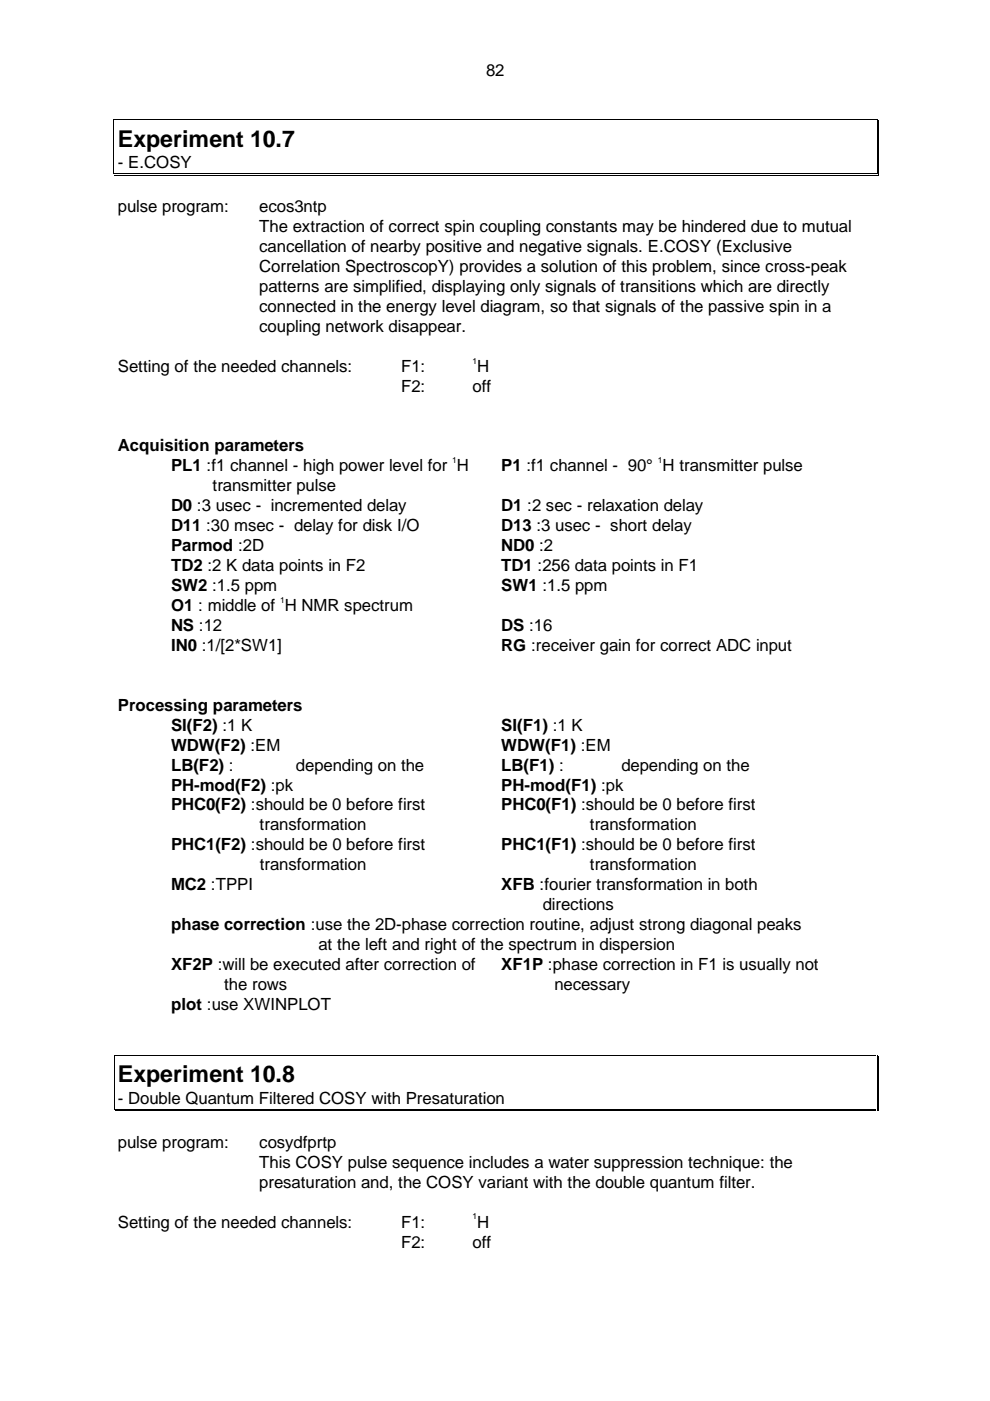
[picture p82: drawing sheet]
<svg xmlns="http://www.w3.org/2000/svg" width="210mm" height="297mm" viewBox="0 0 210 297" stroke-linecap="round" stroke-linejoin="round" font-family="sans-serif">
<defs><g id="words">
<g font-size="4.9">
<text x="25" y="31.1">Experiment 10.7</text>
<text x="25" y="229.5">Experiment 10.8</text>
</g>
<g font-size="3.6">
<text x="103.1" y="16.1">82</text>
<text x="25" y="35.7">- E.COSY</text>
<text x="25" y="45">pulse program:</text>
<text x="55" y="45">ecos3ntp</text>
<text x="55" y="49.2">The extraction of correct spin coupling constants may be hindered due to mutual</text>
<text x="55" y="53.5">cancellation of nearby positive and negative signals. E.COSY (Exclusive</text>
<text x="55" y="57.7">Correlation SpectroscopY) provides a solution of this problem, since cross-peak</text>
<text x="55" y="61.9">patterns are simplified, displaying only signals of transitions which are directly</text>
<text x="55" y="66.2">connected in the energy level diagram, so that signals of the passive spin in a</text>
<text x="55" y="70.4">coupling network disappear.</text>
<text x="25" y="78.9">Setting of the needed channels:</text>
<text x="85" y="78.9">F1:</text>
<text x="85" y="83.1">F2:</text>
<text x="100.2" y="83.1">off</text>
<text x="101.2" y="78.9">H</text>
<text x="25" y="95.7">Acquisition parameters</text>
<text x="36.3" y="100">PL1 :f1 channel - high power level for H</text>
<text x="106.3" y="100">P1 :f1 channel - 90° H transmitter pulse</text>
<text x="45.1" y="104.2">transmitter pulse</text>
<text x="36.3" y="108.4">D0 :3 usec - incremented delay</text>
<text x="36.3" y="112.7">D11 :30 msec - delay for disk I/O</text>
<text x="106.3" y="112.7">D13 :3 usec - short delay</text>
<text x="106.3" y="108.4">D1 :2 sec - relaxation delay</text>
<text x="36.3" y="116.9">Parmod :2D</text>
<text x="106.3" y="116.9">ND0 :2</text>
<text x="36.3" y="125.4">SW2 :1.5 ppm</text>
<text x="36.3" y="121.1">TD2 :2 K data points in F2</text>
<text x="106.3" y="121.1">TD1 :256 data points in F1</text>
<text x="106.3" y="125.4">SW1 :1.5 ppm</text>
<text x="36.3" y="129.6">O1 : middle of H NMR spectrum</text>
<text x="36.3" y="133.8">NS :12</text>
<text x="106.3" y="133.8">DS :16</text>
<text x="36.3" y="138.1">IN0 :1/[2*SW1]</text>
<text x="106.3" y="138.1">RG :receiver gain for correct ADC input</text>
<text x="25" y="150.7">Processing parameters</text>
<text x="36.3" y="154.9">SI(F2) :1 K</text>
<text x="106.3" y="154.9">SI(F1) :1 K</text>
<text x="36.3" y="159.1">WDW(F2) :EM</text>
<text x="106.3" y="159.1">WDW(F1) :EM</text>
<text x="36.3" y="163.4">LB(F2) :</text>
<text x="36.3" y="167.6">PH-mod(F2) :pk</text>
<text x="62.8" y="163.4">depending on the</text>
<text x="106.3" y="163.4">LB(F1) :</text>
<text x="106.3" y="167.6">PH-mod(F1) :pk</text>
<text x="131.8" y="163.4">depending on the</text>
<text x="36.3" y="171.8">PHC0(F2) :should be 0 before first</text>
<text x="106.3" y="171.8">PHC0(F1) :should be 0 before first</text>
<text x="55.1" y="176.1">transformation</text>
<text x="125.1" y="176.1">transformation</text>
<text x="36.3" y="180.3">PHC1(F2) :should be 0 before first</text>
<text x="55.1" y="184.5">transformation</text>
<text x="106.3" y="180.3">PHC1(F1) :should be 0 before first</text>
<text x="125.1" y="184.5">transformation</text>
<text x="36.3" y="188.8">MC2 :TPPI</text>
<text x="106.3" y="188.8">XFB :fourier transformation in both</text>
<text x="36.3" y="197.2">phase correction :use the 2D-phase correction routine, adjust strong diagonal peaks</text>
<text x="115.1" y="193">directions</text>
<text x="67.5" y="201.5">at the left and right of the spectrum in dispersion</text>
<text x="36.3" y="205.7">XF2P :will be executed after correction of</text>
<text x="47.5" y="209.9">the rows</text>
<text x="106.3" y="205.7">XF1P :phase correction in F1 is usually not</text>
<text x="117.5" y="209.9">necessary</text>
<text x="36.3" y="214.2">plot :use XWINPLOT</text>
<text x="25" y="234.1">- Double Quantum Filtered COSY with Presaturation</text>
<text x="25" y="243.4">pulse program:</text>
<text x="55" y="243.4">cosydfprtp</text>
<text x="55" y="247.6">This COSY pulse sequence includes a water suppression technique: the</text>
<text x="55" y="251.8">presaturation and, the COSY variant with the double quantum filter.</text>
<text x="25" y="260.3">Setting of the needed channels:</text>
<text x="85" y="260.3">F1:</text>
<text x="101.2" y="260.3">H</text>
<text x="85" y="264.5">F2:</text>
<text x="100.2" y="264.5">off</text>
</g>
<g font-size="1.8">
<text x="100.2" y="77.1">1</text>
<text x="95.9" y="98.2">1</text>
<text x="139.5" y="98.2">1</text>
<text x="59.4" y="127.8">1</text>
<text x="100.2" y="258.5">1</text>
</g>
</g></defs>
<path d="M23.9 25.3h.2v.1h-.2zM23.9 36.8h.2v.2h-.2zM185.9 25.3h.1v.1h-.1zM185.9 37h.4v.2h-.4zM185.9 36.8h.1v.2h-.1zM186.1 36.8h.2v.4h-.2zM24.2 223.7h.2v.1h-.2zM24.2 235.2h.2v.1h-.2zM185.9 223.7h.1v.1h-.1zM185.9 235.4h.4v.2h-.4zM185.9 235.2h.1v.1h-.1zM186.1 235.2h.2v.4h-.2z" fill="#000"/>
<g fill="none" stroke="#000" stroke-width=".21">
<path d="M24 25.5v6.6M24 32.2v4.5M24.2 25.4h161.6M24.2 36.9h161.6M24.2 37.1h161.6M185.9 25.5v6.6M185.9 32.2v4.5M186.2 25.5v6.6M186.2 32.2v4.5M24.3 223.9v6.6M24.3 230.6v4.5M24.5 223.7h161.3"/>
<path d="M24.5 235.3h161.3M24.5 235.5h161.3M185.9 223.9v6.6M185.9 230.6v4.5M186.2 223.9v6.6M186.2 230.6v4.5"/>
</g>
<use href="#words"/>
</svg>
